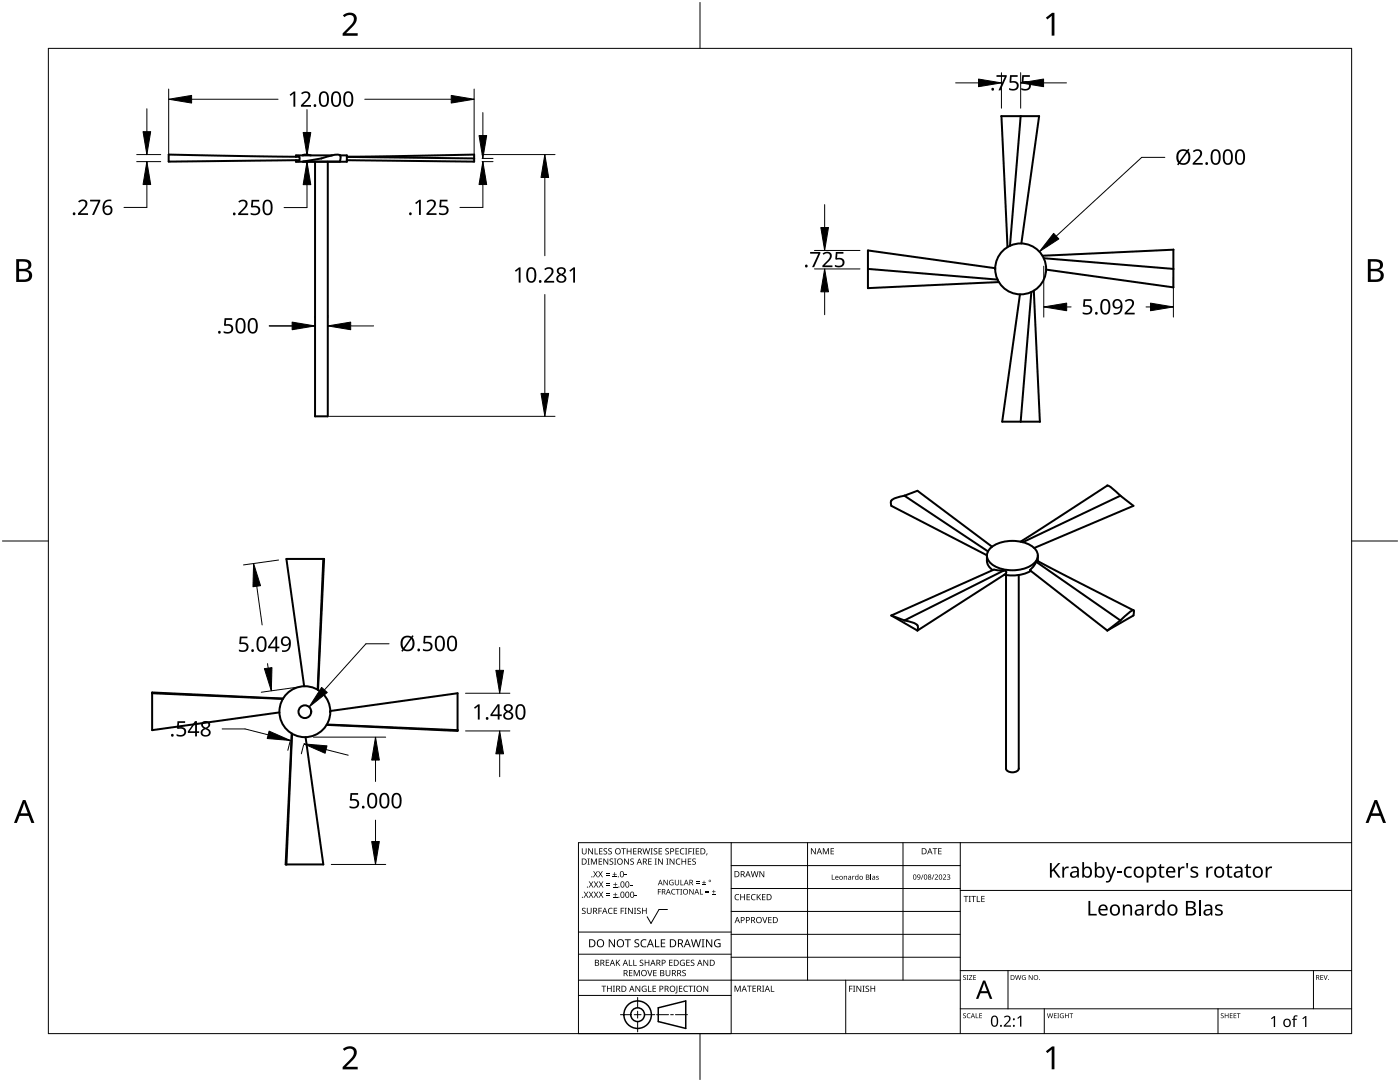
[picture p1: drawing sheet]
<svg xmlns="http://www.w3.org/2000/svg" width="279mm" height="216mm" viewBox="0 0 279 216" stroke-linecap="round" stroke-linejoin="round" font-family="sans-serif">
<g fill="none" stroke="#000" stroke-width=".4">
<path d="M33.7 30.8l26 .5 .1 .3v.4l-26.1 .2zM62 31l-.9-.2-.7 .2M62.9 32.3v50.8h2.5v-50.8M66.3 31l-2.2 .6-3.6 .6h7.3l.2-.7-.1-.5M66.3 31h-7.2v.3M67.8 31h.1M67.8 31l-.6-.2-.9 .2M67.9 31h1.3v1.3h-10.1v-.3M69.2 31.3l25.4-.5v1.4l-25.4-.3M69.2 31.3l25.4 .3M199.9 23.2h.1M199.9 23.2h7.5l-3.6 25.4"/>
<path d="M199.9 23.2l1.2 26.1M203.7 23.2l-2.1 25.8M173.2 53.7l25.9 2.1M173.2 57.5h.1M198.6 53.5l-25.4-3.5v7.5M199.3 56.3l-26.1 1.2M203.6 58.7l-3.6 25.4h7.5M205.8 58.3l-2.1 25.8M206.3 58l1.2 26.1M208 51l26.2-1.2v7.5l-25.4-3.5M208.3 51.5l25.9 2.2M180.5 98.9l-1.6 .4a1.1 1.1 0 0 0-1 1.6l19.1 9.9"/>
<path d="M180.5 98.9l2.6-1 14.9 11.2M180.5 98.9l16.7 11.1M207.5 84.1h.1M221 96.9l-17.3 11.2M221 96.9l1 .6 1.6 1.4M221 96.9h.1M223.6 98.9l2.6 2-19.8 8.4M223.6 98.9l-19.5 9.3M64.5 111.5l-1.1 26.1M197 110.9a2.64 2.64 0 0 0 1.1 2.9M197.8 109.2a7.5 7.5 0 0 1 8.5 0 1.98 1.98 0 0 1 0 3.3 7.5 7.5 0 0 1-8.5 0 1.98 1.98 0 0 1 0-3.3zM200.3 113.9l-1.9-.2-20.5 9.1"/>
<path d="M200.3 113.9l.5 .1-.1 .5-17.6 11.3M200.3 113.9l-19.8 9.9M200.8 114.7v38.7a1.47 1.47 0 0 0 2.5 0v-38.7M205.7 113.9a8 8 0 0 1-5.3 .8M206.8 112.1l-.6 1-.7 .7 15.5 12M206.8 112.1l16.8 11.7M207.1 111.9l19.1 9.9M207.1 111.9h-.2l-.1 .2M207.1 110.9v1M30.4 138.3l26.1 1.2M56.5 139.4l-26.1-1.2v7.5l25.4-3.5M60.7 136.9l-3.5-25.4h7.5l-1.2 26.2"/>
<path d="M177.9 122.8l2.6 1M177.9 122.8l5.2 3M180.5 123.8l1.6 .4a1.1 1.1 0 0 1 1 1.6M223.6 123.8l-2.6 2M226.2 121.8l-1 .5-1.6 1.5M226.2 121.8h.1M226.2 121.8v1l-5.2 3M58.2 146.4l-1.2 26.1h7.5l-3.5-25.4M58.3 146.4l-1.1 26.1M65.2 144.6l26.1 1.1M65.9 141.9l25.4-3.6v7.5l-26.1-1.2"/>
<circle cx="203.7" cy="53.7" r="5.1"/>
<circle cx="60.8" cy="142" r="5.1"/>
<circle cx="60.8" cy="142" r="1.27"/>
</g>
<path d="M9.7 9.7h260v196.5h-260z" fill="none" stroke="#000" stroke-width=".2"/>
<path d="M139.7 .5v9.2M.5 108h9.2M269.7 108h9.2M139.7 206.2v9.2" fill="none" stroke="#000" stroke-width=".2"/>
<g fill="#000">
<path d="M68.4 3.1a1.64 1.64 0 0 1 2.8 .4 2.52 2.52 0 0 1-1.2 2.2l-.9 .9h2.3v.5h-3v-.4l1.2-1.2a1.95 1.95 0 0 0 .9-2.2 1.23 1.23 0 0 0-1.8 .1zM208.7 3.5l1.3-.9h.4v4.5h-.5v-4l-.9 .8zM68.4 209.3a1.64 1.64 0 0 1 2.8 .4 2.52 2.52 0 0 1-1.2 2.2l-.9 1h2.3v.5h-3v-.5l1.2-1.2a1.95 1.95 0 0 0 .9-2.1 1.23 1.23 0 0 0-1.8 .1zM208.7 209.8l1.3-1h.4v4.6h-.5v-4l-.9 .7z"/>
<path d="M3.2 51.7h1.3a1.28 1.28 0 0 1 1.7 1.3 1.04 1.04 0 0 1-.8 .9 1.23 1.23 0 0 1 1 1.5 1.23 1.23 0 0 1-1.6 .9h-1.6zM3.8 54.1v1.7h.9a.86 .86 0 0 0 1.1-.9 .86 .86 0 0 0-1.1-.8zM3.8 52.2v1.4h.8a.78 .78 0 0 0 1.1-.7 .78 .78 0 0 0-1.1-.7z"/>
<path d="M273 51.7h1.3a1.28 1.28 0 0 1 1.7 1.3 1.04 1.04 0 0 1-.9 .9 1.23 1.23 0 0 1 1 1.5 1.23 1.23 0 0 1-1.5 .9h-1.6zM273.6 54.1v1.7h.9a.86 .86 0 0 0 1.1-.9 .86 .86 0 0 0-1.2-.8zM273.6 52.2v1.4h.8a.78 .78 0 0 0 1-.7 .78 .78 0 0 0-1.1-.7z"/>
<path d="M4.6 159.6h.5l1.8 4.6h-.6l-.6-1.4h-1.8l-.5 1.4h-.6zM4.8 160.2l-.7 2.1h1.4z"/>
<path d="M274.3 159.6h.5l1.8 4.6h-.6l-.5-1.4h-1.8l-.6 1.4h-.6zM274.6 160.2l-.7 2.1h1.4z"/>
</g>
<g fill="none" stroke="#000" stroke-width=".2">
<path d="M145.9 168.1v38.1h-30.5v-38.1h154.3M145.9 172.7h45.7M145.9 177.3h45.7M161.2 168.1v27.5M180.2 168.1v27.5M191.6 168.1v38.1M191.6 177.7h78.1M115.4 198.6h30.5M115.4 195.6h76.2M115.4 190.4h30.5M115.4 186h30.5M127.3 199v2.1"/>
<path d="M133.2 181.5h-1.7l-1.6 2.8-.7-1.4M145.9 181.9h45.7M145.9 186.4h45.7M145.9 191h45.7M168.8 195.6v10.6M191.6 193.7h78.1M201.2 193.7v7.6M262.1 193.7v7.6M123.8 202.5h2.1M126.6 202.5h1.3M127.3 201.8v1.4M127.3 203.8v2.1"/>
<path d="M128.6 202.5h2.1M131 202.5h2.4M133.8 202.5h.6M134.8 202.5h2.4M191.6 201.3h78.1M208.4 201.3v4.9M243.1 201.3v4.9"/>
</g>
<g fill="#000">
<path d="M116.1 169.3h.2v.8a.32 .32 0 0 0 .3 .3 .32 .32 0 0 0 .3-.3v-.8h.2v.8a.47 .47 0 0 1-.5 .4 .47 .47 0 0 1-.5-.5zM116.5 177.9h.2l.3 .5 .3-.5h.1l-.4 .6 .4 .6h-.1l-.3-.5-.4 .5h-.1l.4-.6zM117.3 171.3h.4l-.1 .1v1l.1 .1h-.4l.1-.1v-1zM117.4 169.3h.2l.6 1v-1h.1v1.2h-.1l-.7-1v1h-.1zM117.5 177.9h.2l.3 .5 .3-.5h.1l-.4 .6 .4 .6h-.1l-.4-.5-.3 .5h-.1l.4-.6zM117.5 175.9h.2l.3 .5 .3-.5h.1l-.4 .6 .5 .6h-.2l-.3-.5-.4 .5h-.1l.4-.6zM117.9 171.3h.3l.3 1 .4-1h.2v1.2h-.1v-1l-.4 1h-.1l-.4-1v1h-.2zM118.7 169.3h.1v1h.6v.2h-.7zM118.4 173.8h.1l.3 .5 .3-.5h.2l-.4 .6 .4 .7h-.1l-.4-.6-.3 .6h-.1l.4-.7zM118.5 177.9h.2l.2 .5 .3-.5h.2l-.4 .6 .4 .6h-.1l-.4-.5-.3 .5h-.1l.4-.6zM118.5 175.9h.2l.3 .5 .3-.5h.1l-.4 .6 .4 .6h-.1l-.3-.5-.4 .5h-.1l.4-.6zM119.5 171.3h.7v.1h-.6v.4h.5v.2h-.5v.4h.6v.1h-.7z"/>
<path d="M119.6 169.3h.6v.1h-.5v.4h.5v.1h-.5v.4h.5v.2h-.6zM119.4 173.8h.1l.3 .5 .3-.5h.2l-.4 .6 .4 .7h-.1l-.4-.6-.3 .6h-.2l.5-.7zM119.5 177.9h.1l.3 .5 .3-.5h.2l-.4 .6 .4 .6h-.1l-.4-.5-.3 .5h-.1l.4-.6zM119.5 175.9h.2l.3 .5 .3-.5h.1l-.4 .6 .4 .6h-.1l-.4-.5-.3 .5h-.1l.4-.6zM120.9 174.6h.8v.1h-.8zM120.9 174.2h.8v.1h-.8zM121 178.7h.8v.1h-.8zM121 178.3h.8v.1h-.8zM121 176.6h.8v.1h-.8zM121 176.3h.8v.1h-.8zM120.5 169.4l.4-.1h.3l-.1 .1a.25 .25 0 0 0-.4-.1 .25 .25 0 0 0 0 .4 .4 .4 0 0 1 .5 .3 .4 .4 0 0 1-.3 .5 .4 .4 0 0 1-.5-.2h.2a.27 .27 0 0 0 .4-.1 .27 .27 0 0 0-.3-.3l-.2-.2zM120.4 171.3h.2l.6 1v-1h.2v1.2h-.2l-.6-1v1h-.2z"/>
<path d="M121.4 169.4l.5-.1h.2v.1a.25 .25 0 0 0-.4-.1 .25 .25 0 0 0 0 .4 .4 .4 0 0 1 .4 .3 .4 .4 0 0 1-.2 .5 .4 .4 0 0 1-.5-.2h.1a.27 .27 0 0 0 .5-.1 .27 .27 0 0 0-.4-.3l-.2-.2zM122.3 174.9h.8v.2h-.8zM122.4 179h.8v.1h-.8zM122.4 177h.8v.1h-.8zM121.7 171.4l.4-.1 .3 .1-.1 .1a.25 .25 0 0 0-.4-.1 .25 .25 0 0 0 0 .4 .4 .4 0 0 1 .5 .3 .4 .4 0 0 1-.3 .5 .4 .4 0 0 1-.5-.3l.2 .1a.27 .27 0 0 0 .4-.2 .27 .27 0 0 0-.3-.3l-.2-.2zM122.6 174h.1v.4h.4v.1h-.4v.4h-.1v-.4h-.3v-.1h.3zM122.7 178.1h.1v.4h.4v.1h-.4v.3h-.1v-.3h-.3v-.1h.3zM122.7 176.1h.2v.3h.3v.2h-.3v.3h-.2v-.3h-.3v-.2h.3zM122.5 171.3h.5l-.2 .1v1l.2 .1h-.5l.2-.1v-1zM124 169.3h.9v.1h-.4v1.1h-.1v-1.1h-.4zM124.7 174.5h.4v.2h-.4zM124.6 171.3h.1l.7 1v-1h.1v1.2h-.2l-.6-1v1h-.1z"/>
<path d="M125.7 176.6h.5v.1h-.5zM125.1 169.3h.1v.5h.7v-.5h.1v1.2h-.1v-.6h-.7v.6h-.1zM125.8 171.4l.5-.1 .2 .1v.1a.25 .25 0 0 0-.4-.1 .25 .25 0 0 0 0 .4 .4 .4 0 0 1 .4 .3 .4 .4 0 0 1-.2 .5 .4 .4 0 0 1-.5-.3l.1 .1a.27 .27 0 0 0 .5-.2 .27 .27 0 0 0-.4-.3l-.2-.2zM126.7 178.6h.4v.2h-.4zM126.4 169.3h.6v.1h-.5v.4h.5v.1h-.5v.4h.5v.2h-.6zM128.2 169.3h.2l.2 1 .3-1h.2l.2 1 .3-1h.1l-.3 1.2h-.1l-.3-1.1-.3 1.1h-.2zM129.4 171.3h.6v.1h-.5v.4h.5v.2h-.5v.4h.5v.1h-.6zM129.8 169.3h.5l-.2 .1v1l.2 .1h-.5l.2-.1v-1zM130.7 171.3h.4l-.1 .1v1l.1 .1h-.4l.1-.1v-1zM130.5 169.4l.4-.1h.3l-.1 .1a.25 .25 0 0 0-.4-.1 .25 .25 0 0 0 0 .4 .4 .4 0 0 1 .5 .3 .4 .4 0 0 1-.3 .5 .4 .4 0 0 1-.5-.2h.2a.27 .27 0 0 0 .4-.1 .27 .27 0 0 0-.3-.3l-.2-.2zM131.3 177.4h.6v.1h-.5v.4h.5v.1h-.5v.5h-.1zM131.4 169.3h.7v.1h-.5v.4h.5v.1h-.5v.4h.5v.2h-.7z"/>
<path d="M131.3 171.3h.2l.7 1-.1-1h.2v1.2h-.2l-.6-1v1h-.2zM132.4 175.6h.2l.6 .9v-.9h.1v1h-.2l-.6-.9v.9h-.1zM133 171.3h.4l-.1 .1v1l.1 .1h-.4l.1-.1v-1zM132.8 169.4l.4-.1h.3l-.1 .1a.25 .25 0 0 0-.3-.1 .25 .25 0 0 0 0 .4 .4 .4 0 0 1 .4 .3 .4 .4 0 0 1-.3 .5 .4 .4 0 0 1-.4-.2h.1a.27 .27 0 0 0 .5-.1 .27 .27 0 0 0-.4-.3l-.2-.2zM133.7 175.7l.5-.2 .2 .1v.1a.45 .45 0 0 0-.7 .4 .45 .45 0 0 0 .6 .4v-.3h-.2v-.1h.3v.5a.6 .6 0 0 1-.8-.1 .6 .6 0 0 1 .1-.8zM134.1 177.5l.4-.1h.3l-.1 .2a.44 .44 0 0 0-.6 .4 .44 .44 0 0 0 .6 .3 .52 .52 0 0 1-.7 0 .52 .52 0 0 1 .1-.8zM133.6 171.3h.2l.7 1v-1h.1v1.2h-.2l-.6-1v1h-.2zM134.9 177.4h.8v.1h-.4v1h-.1v-1h-.3zM135 171.5l.5-.2 .3 .1-.1 .1a.49 .49 0 0 0-.7 .4 .49 .49 0 0 0 .7 .5 .52 .52 0 0 1-.6 0 .52 .52 0 0 1-.2-.6zM134.8 169.3h.7v.1h-.6v.4h.5v.1h-.5v.4h.6v.2h-.7zM134.7 175.6h.1v.7a.28 .28 0 0 0 .3 .2 .28 .28 0 0 0 .3-.2v-.7h.1v.7a.42 .42 0 0 1-.4 .4 .42 .42 0 0 1-.4-.4zM135.8 175.6h.1v.9h.5v.1h-.6z"/>
<path d="M135.8 177.4h.3l-.1 .1v.9l.1 .1h-.3l.1-.1v-.9zM135.8 169.4l.5-.2 .3 .1-.1 .1a.49 .49 0 0 0-.7 .5 .49 .49 0 0 0 .8 .4 .52 .52 0 0 1-.7 .1 .52 .52 0 0 1-.2-.6zM136 171.3h.2v.5h.6v-.5h.1v1.2h-.1v-.5h-.6v.5h-.2zM136.7 169.3h.5l-.2 .1v1l.2 .1h-.5l.2-.1v-1zM137.4 169.3h.7v.1h-.6v.4h.5v.2h-.5v.5h-.1zM137.3 171.3h.6v.1h-.5v.4h.5v.2h-.5v.4h.5v.1h-.6zM137.6 177.4h.1l.6 .9v-.9h.1v1.1h-.1l-.6-.9v.9h-.1zM138.2 169.3h.4l-.1 .1v1l.1 .1h-.4l.1-.1v-1zM138.9 176.2h.7v.1h-.7zM138.9 175.9h.7v.1h-.7zM138.2 171.4l.4-.1 .3 .1-.1 .1a.25 .25 0 0 0-.4-.1 .25 .25 0 0 0 0 .4 .4 .4 0 0 1 .5 .3 .4 .4 0 0 1-.3 .5 .4 .4 0 0 1-.5-.3l.2 .1a.27 .27 0 0 0 .4-.2 .27 .27 0 0 0-.3-.3l-.2-.2zM138.9 169.3h.6v.1h-.5v.4h.5v.1h-.5v.4h.5v.2h-.6z"/>
<path d="M139.7 177.4h.1v1h.5v.1h-.6zM140.1 176.5h.8v.1h-.8zM140.4 175.7h.2v.3h.3v.2h-.3v.3h-.2v-.3h-.3v-.2h.3zM140.8 178h.7v.2h-.7zM140.8 177.7h.7v.1h-.7zM141 170.3h.2l-.3 .4zM142.1 178.4h.7v.1h-.7zM142.4 177.6h.1v.3h.3v.1h-.3v.3h-.1v-.3h-.3v-.1h.3zM146.8 178.6l.4-.2 .3 .1v.1a.49 .49 0 0 0-.7 .4 .49 .49 0 0 0 .7 .5 .52 .52 0 0 1-.7 0 .52 .52 0 0 1-.2-.6zM147.7 178.4h.2v.5h.6v-.5h.2v1.2h-.2v-.5h-.6v.5h-.2zM149 178.4h.7v.1h-.5v.4h.4v.2h-.4v.4h.5v.1h-.7zM150 178.6l.5-.2 .3 .1-.1 .1a.49 .49 0 0 0-.7 .4 .49 .49 0 0 0 .8 .5 .52 .52 0 0 1-.7 0 .52 .52 0 0 1-.2-.6z"/>
<path d="M149.8 173.8h.2l.2 1.1 .3-1.1h.2l.3 1.1 .2-1.1h.2l-.3 1.2h-.2l-.3-1-.3 1h-.1zM151 178.4h.2v.6l.5-.6h.2l-.5 .5 .5 .7h-.2l-.4-.6-.1 .6h-.2zM151.6 173.8h.1l.7 1v-1h.1v1.2h-.2l-.6-1v1h-.1zM152.1 178.4h.7v.1h-.6v.4h.5v.2h-.5v.4h.6v.1h-.7zM161.8 169.3h.2l.7 1v-1h.1v1.2h-.2l-.6-1v1h-.2zM164.2 169.3h.2l.4 .9 .4-.9h.2v1.2h-.1v-1.1l-.4 1.1h-.1l-.4-1.1v1.1h-.2zM166 174.5h.1v.9h.5v.1h-.6zM165.8 169.3h.6v.1h-.5v.4h.5v.1h-.5v.4h.5v.2h-.6zM168.4 174.8l.1 .1a.29 .29 0 0 1 .3-.1 .29 .29 0 0 1 .2 .2v.5h-.1v-.4a.21 .21 0 0 0-.2-.2 .21 .21 0 0 0-.2 .2v.4h-.1zM170.1 174.8l.1 .1 .3-.1-.3 .2v.5h-.1zM173.7 174.5h.1v1h-.1zM174.9 174.8h.5l-.4 .1v.1a.28 .28 0 0 1 .4 .2 .28 .28 0 0 1-.2 .4 .28 .28 0 0 1-.4-.2h.2a.18 .18 0 0 0 .2 0 .18 .18 0 0 0 0-.2 .18 .18 0 0 0-.2 0z"/>
<path d="M184.2 174.5h.1l-.4 1h-.1zM186.3 174.5h.2l-.4 1h-.1zM186.1 169.3h.9v.1h-.3v1.1h-.2v-1.1h-.4zM186.5 174.6a.37 .37 0 0 1 .6 0 .37 .37 0 0 1-.2 .6l-.2 .2h.5v.1h-.7l.3-.4a.27 .27 0 0 0 .3-.3 .27 .27 0 0 0-.4-.2zM187.2 169.3h.7v.1h-.5v.4h.5v.1h-.5v.4h.5v.2h-.7zM188.2 174.6a.37 .37 0 0 1 .6 0 .37 .37 0 0 1-.3 .6l-.2 .2h.5v.1h-.6l.2-.4a.27 .27 0 0 0 .3-.3 .27 .27 0 0 0-.4-.2zM189 174.6a.32 .32 0 0 1 .5-.1 .32 .32 0 0 1 0 .5h-.1a.32 .32 0 0 1 .2 .4 .32 .32 0 0 1-.5 .1l-.1-.1a.26 .26 0 0 0 .4 .1 .26 .26 0 0 0 0-.4l-.3-.2a.23 .23 0 0 0 .4 0 .23 .23 0 0 0-.1-.4 .23 .23 0 0 0-.3 .2zM192.3 178.8h.9v.1h-.3v1.1h-.2v-1.1h-.4zM193.3 178.8h.5l-.2 .1v1l.2 .1h-.5l.2-.1v-1zM193.8 178.8h1v.1h-.4v1.1h-.2v-1.1h-.4zM194.9 178.8h.2v1.1h.5v.1h-.7zM195.8 178.8h.7v.1h-.5v.4h.5v.1h-.5v.5h.5v.1h-.7z"/>
<path d="M209.5 172.2h.4v1.4l1.3-1.4h.4l-1.1 1.3 1.2 1.6h-.5l-1-1.4-.3 .3v1.1h-.4zM212 172.9h.3l.1 .4 .3-.3 .6-.1-.1 .3-.4 .1-.3 .3-.1 1.5h-.4zM220.7 172.9h.4l.6 1.9 .7-1.9h.3l-.9 2.5a.83 .83 0 0 1-1.1 .7v-.3l.5-.1 .3-.6zM222.9 173.9h1v.3h-1zM224.5 173.2l.5-.3h.5l.4 .1-.1 .3a.8 .8 0 0 0-1.2 .7 .8 .8 0 0 0 1.1 .8l.1-.1v.3a1.12 1.12 0 0 1-1.4-.2 1.12 1.12 0 0 1 0-1.4zM231.5 172.4h.2v.5h.7v.3h-.7v1.3l.2 .3h.5v.3a.67 .67 0 0 1-1-.6v-1.3h-.3v-.2l.3-.1zM235.1 172.9h.3l.1 .4 .4-.3 .5-.1v.3l-.5 .1-.3 .3-.1 1.5h-.4zM236.7 172.2h.4l-.1 1.1h-.2zM237.7 173.1a1.29 1.29 0 0 1 1.4-.1l-.1 .3-.5-.1a.35 .35 0 0 0-.6 .1 .35 .35 0 0 0 .4 .5l.2 .1a.66 .66 0 0 1 .6 .7 .66 .66 0 0 1-.8 .6l-.7-.2v-.3l.7 .2 .4-.2v-.3l-.4-.3a.65 .65 0 0 1-.6-1zM240.7 172.9h.3l.1 .4 .4-.3 .5-.1v.3l-.5 .1-.3 .3-.1 1.5h-.4zM245.1 172.4h.2v.5h.6v.3h-.6v1.3l.2 .3h.4v.3a.67 .67 0 0 1-1-.6v-1.3h-.3v-.2l.3-.1zM248.8 172.4h.2v.5h.7v.3h-.7v1.3l.2 .3h.5v.3a.67 .67 0 0 1-1-.6v-1.3h-.3v-.2l.3-.1z"/>
<path d="M252.6 172.9h.3l.1 .4 .3-.3 .6-.1-.1 .3-.4 .1-.4 .3v1.5h-.4zM116.2 181.3l.4-.2 .3 .1-.1 .1a.25 .25 0 0 0-.4-.1 .25 .25 0 0 0 0 .4 .4 .4 0 0 1 .5 .3 .4 .4 0 0 1-.3 .5 .4 .4 0 0 1-.5-.2h.2a.27 .27 0 0 0 .4-.1 .27 .27 0 0 0-.3-.3l-.2-.2zM117.1 181.1h.2v.8a.32 .32 0 0 0 .3 .3 .32 .32 0 0 0 .3-.3v-.8h.2v.8a.47 .47 0 0 1-.5 .5 .47 .47 0 0 1-.5-.5zM119.4 181.1h.7v.2h-.5v.4h.5v.1h-.5v.6h-.2zM120 196.7h1v.1h-.4v1.1h-.2v-1.1h-.4zM120.9 191.5h.7v.1h-.6v.4h.5v.2h-.5v.4h.6v.1h-.7zM121.5 181.3l.4-.2 .4 .1-.1 .1a.49 .49 0 0 0-.7 .5 .49 .49 0 0 0 .7 .4 .52 .52 0 0 1-.6 .1 .52 .52 0 0 1-.3-.6zM121.1 196.7h.2v.5h.6v-.5h.2v1.2h-.2v-.6h-.6v.6h-.2zM121.5 187.4h.2l.9 1.3v-1.3h.1v1.6h-.2l-.8-1.3v1.3h-.2zM122.3 196.7h.4l-.1 .1v1l.1 .1h-.4l.2-.1v-1zM122.5 181.1h.7v.2h-.6v.4h.5v.1h-.5v.4h.6v.2h-.7zM122.9 191.5h.2v.6l.5-.6h.2l-.5 .5 .5 .7h-.2l-.4-.6-.1 .6h-.2z"/>
<path d="M123.9 181.1h.6v.2h-.5v.4h.5v.1h-.5v.6h-.1zM124.7 181.1h.4l-.2 .2v.9l.2 .2h-.4l.1-.2v-.9zM124.7 187.4h1.2v.2h-.5v1.4h-.2v-1.4h-.5zM125.5 191.5h.2v1.1h.5v.1h-.7zM125.5 193.6h.7v.1h-.5v.4h.5v.1h-.5v.4h.5v.2h-.7zM125.3 181.1h.2l.7 1.1-.1-1.1h.2v1.3h-.2l-.6-1v1h-.2zM126.4 191.5h.1v1.1h.6v.1h-.7zM126.5 181.1h.5l-.2 .2v.9l.2 .2h-.5l.2-.2v-.9zM126.5 193.6h.2l.4 1 .4-1h.2v1.2h-.2v-1.1l-.4 1.1h-.1l-.4-1.1v1.1h-.1zM126.7 187.6l.3-.2 .6 .1-.2 .1a.33 .33 0 0 0-.6 .2 .33 .33 0 0 0 .4 .4 .47 .47 0 0 1 .4 .6 .47 .47 0 0 1-.7 .2h-.3v-.2h.2a.35 .35 0 0 0 .6-.2 .35 .35 0 0 0-.5-.4l-.3-.2zM126.8 196.7h.2l.6 1v-1h.2v1.2h-.2l-.7-1 .1 1h-.2zM127.2 181.3l.4-.2 .3 .1-.1 .1a.25 .25 0 0 0-.4-.1 .25 .25 0 0 0 0 .4 .4 .4 0 0 1 .5 .3 .4 .4 0 0 1-.3 .5 .4 .4 0 0 1-.5-.2h.2a.27 .27 0 0 0 .4-.1 .27 .27 0 0 0-.3-.3l-.2-.2z"/>
<path d="M127.7 191.6l.4-.1 .3 .1-.1 .1a.25 .25 0 0 0-.3-.1 .25 .25 0 0 0 0 .4 .4 .4 0 0 1 .4 .3 .4 .4 0 0 1-.3 .5 .4 .4 0 0 1-.4-.3l.1 .1a.27 .27 0 0 0 .5-.2 .27 .27 0 0 0-.4-.3l-.2-.2zM128 187.6l.6-.2 .4 .1-.1 .2a.63 .63 0 0 0-.9 .5 .63 .63 0 0 0 1 .6v.2a.83 .83 0 0 1-1.1-.3 .83 .83 0 0 1 .1-1.1zM128.2 196.8l.6-.1 .2 .1v.1a.5 .5 0 0 0-.8 .4 .5 .5 0 0 0 .7 .5v-.4h-.3v-.1h.4v.6a.66 .66 0 0 1-.8-.2 .66 .66 0 0 1 0-.9zM128.1 181.1h.2v.6h.6v-.6h.2v1.3h-.2v-.6h-.6v.6h-.2zM129.2 193.6h.1l.4 1 .3-1h.2l-.4 1.2h-.2zM129.3 196.7h.2v1.1h.5v.1h-.7zM128.7 191.5h.1v.5h.6v-.5h.2v1.2h-.2v-.5h-.6v.5h-.1zM130.7 187.4h.2v1.4h.7v.2h-.9zM130.2 196.7h.7v.1h-.5v.4h.5v.1h-.5v.5h.5v.1h-.7zM130.4 193.6h.6v.1h-.5v.4h.5v.1h-.5v.4h.5v.2h-.6zM131.9 187.4h.9v.2h-.7v.5h.6v.2h-.6v.5h.7v.2h-.9zM132.8 193.6h.2v.7a.32 .32 0 0 0 .3 .4 .32 .32 0 0 0 .3-.4v-.7h.2v.7a.47 .47 0 0 1-.5 .5 .47 .47 0 0 1-.5-.5z"/>
<path d="M133.5 191.5h.7v.1h-.5v.4h.5v.2h-.5v.4h.5v.1h-.7zM135 196.7h.2v1.3l-.1 .2h-.3l-.1-.1 .3-.2zM135.5 196.7h.7v.1h-.5v.4h.4v.1h-.4v.5h.5v.1h-.7zM135.8 191.7l.5-.2 .4 .1-.1 .1a.5 .5 0 0 0-.8 .4 .5 .5 0 0 0 .7 .5v-.4h-.2v-.1h.4v.6a.66 .66 0 0 1-.9-.1 .66 .66 0 0 1 0-.9zM136.2 193.7l.4-.2 .3 .1-.1 .1a.25 .25 0 0 0-.4-.1 .25 .25 0 0 0 0 .4 .4 .4 0 0 1 .5 .3 .4 .4 0 0 1-.3 .5 .4 .4 0 0 1-.5-.2h.2a.27 .27 0 0 0 .5-.1 .27 .27 0 0 0-.4-.3l-.2-.2zM136.5 196.8l.5-.1 .3 .1-.1 .1a.49 .49 0 0 0-.7 .4 .49 .49 0 0 0 .8 .4 .52 .52 0 0 1-.7 .1 .52 .52 0 0 1-.2-.6zM137 191.5h.6v.1h-.5v.4h.5v.2h-.5v.4h.5v.1h-.6zM137.4 196.7h.9v.1h-.4v1.1h-.1v-1.1h-.4zM137.9 191.6l.4-.1 .3 .1-.1 .1a.25 .25 0 0 0-.4-.1 .25 .25 0 0 0 0 .4 .4 .4 0 0 1 .5 .3 .4 .4 0 0 1-.3 .5 .4 .4 0 0 1-.5-.3l.2 .1a.27 .27 0 0 0 .4-.2 .27 .27 0 0 0-.3-.3l-.2-.2zM138.4 196.7h.4l-.1 .1v1l.1 .1h-.4l.1-.1v-1zM137.9 187.4h.2l.3 1.4 .4-1.4h.2l.4 1.4 .3-1.4h.2l-.4 1.6h-.2l-.4-1.3-.4 1.3h-.2zM140 187.4h.6l-.2 .2v1.3l.2 .1h-.6l.2-.1v-1.3z"/>
<path d="M140.4 196.7h.1l.7 1v-1h.1v1.2h-.1l-.7-1v1h-.1zM140.4 191.5h.2l.6 1v-1h.1v1.2h-.1l-.7-1v1h-.1zM140.9 187.4h.2l.9 1.3v-1.3h.1v1.6h-.2l-.8-1.3v1.3h-.2zM142.7 187.6l.7-.2 .4 .1-.1 .2a.65 .65 0 0 0-1 .5 .65 .65 0 0 0 .9 .6v-.4h-.3v-.2h.5v.7a.86 .86 0 0 1-1.1-.1 .86 .86 0 0 1 0-1.2zM146.6 196.7h.2l.4 1 .4-1h.2v1.2h-.1v-1.1l-.4 1.1h-.2l-.4-1.1v1.1h-.1zM149.1 196.7h.9v.1h-.4v1.1h-.1v-1.1h-.4zM150.2 196.7h.7v.1h-.6v.4h.5v.1h-.5v.5h.6v.1h-.7zM152.1 183h.2l.3 1 .4-1h.1l-.4 1.2h-.1zM152.1 196.7h.4l-.1 .1v1l.1 .1h-.4l.1-.1v-1zM153.8 196.7h.2v1.1h.5v.1h-.7zM153.3 183h.7v.1h-.5v.4h.5v.1h-.5v.5h.5v.1h-.7zM169.5 196.7h.6v.1h-.5v.5h.5v.1h-.5v.5h-.1z"/>
<path d="M170.2 196.7h.5l-.2 .1v1l.2 .1h-.5l.2-.1v-1zM170.9 196.7h.2l.6 1v-1h.2v1.2h-.2l-.6-1v1h-.2zM172.1 196.7h.5l-.2 .1v1l.2 .1h-.5l.2-.1v-1zM172.8 196.8l.4-.1h.2v.2a.25 .25 0 0 0-.4-.1 .25 .25 0 0 0 0 .4 .4 .4 0 0 1 .5 .3 .4 .4 0 0 1-.3 .4 .4 .4 0 0 1-.5-.2l.2 .1a.27 .27 0 0 0 .4-.2 .27 .27 0 0 0-.3-.3l-.3-.2zM173.7 196.7h.2v.5h.6v-.5h.2v1.2h-.2v-.6h-.6v.6h-.2zM192.2 194.7l.4-.1h.2l-.1 .1a.24 .24 0 0 0-.3 0 .24 .24 0 0 0-.1 .3 .24 .24 0 0 0 .4 .1 .31 .31 0 0 1 0 .4 .31 .31 0 0 1-.5-.1 .24 .24 0 0 0 .3 .1 .24 .24 0 0 0 .1-.3l-.4-.3zM192.9 194.6h.4l-.1 .1v.7l.1 .1h-.4l.1-.1v-.7zM193.4 194.6h.6l-.5 .8h.6v.1h-.7l.5-.8h-.5zM194.2 194.6h.6v.1h-.4v.3h.4v.1h-.4v.3h.4v.1h-.6zM202.6 194.6h.1l.2 .8 .2-.8h.2l.2 .8 .2-.8h.1l-.2 .9h-.2l-.2-.8-.2 .8h-.2zM204 194.7l.4-.1h.3l-.1 .1a.4 .4 0 0 0-.6 .4 .4 .4 0 0 0 .6 .3v-.3l-.2-.1h.3v.5a.53 .53 0 0 1-.7-.1 .53 .53 0 0 1 0-.7zM205.3 194.6h.1l.6 .8v-.8h.1v.9h-.2l-.5-.8v.8h-.1z"/>
<path d="M217.2 179.8h.4v2.6h1.3v.3h-1.7zM224.1 180.5h.3v.3a.83 .83 0 0 1 .9-.3 .83 .83 0 0 1 .6 .8v1.4h-.3v-1.4a.59 .59 0 0 0-.7-.5 .59 .59 0 0 0-.5 .7v1.2h-.3zM228.9 180.5h.3l.1 .4 .3-.4h.6l-.1 .3h-.5l-.3 .3v1.6h-.4zM242.6 180.7a1.29 1.29 0 0 1 1.4-.1l-.1 .3-.5-.1a.35 .35 0 0 0-.6 .1 .35 .35 0 0 0 .4 .5h.2a.66 .66 0 0 1 .6 .8 .66 .66 0 0 1-.8 .5l-.7-.1v-.3l.7 .1 .4-.1v-.4l-.4-.2a.65 .65 0 0 1-.6-1zM263.5 194.6h.6v.1h-.5v.3h.4v.1h-.4v.3h.5v.1h-.6zM264.1 194.6h.2l.2 .8 .3-.8h.2l-.4 .9h-.1zM192.2 202.3l.4-.1h.2l-.1 .1a.24 .24 0 0 0-.3 0 .24 .24 0 0 0-.1 .3 .24 .24 0 0 0 .4 .1 .31 .31 0 0 1 0 .5 .31 .31 0 0 1-.5-.2 .24 .24 0 0 0 .3 .1 .24 .24 0 0 0 .1-.3l-.4-.2zM193.1 202.3l.3-.1h.3l-.1 .1a.39 .39 0 0 0-.5 .4 .39 .39 0 0 0 .5 .3 .46 .46 0 0 1-.6 0 .46 .46 0 0 1 .1-.7zM194.7 202.2h.1v.8h.5v.2h-.6zM195.4 202.2h.6v.1h-.4v.3h.4v.1h-.4v.4h.4v.1h-.6zM200.3 202.9a.76 .76 0 0 1 1.3 0 .76 .76 0 0 1-.4 1.1l-.5 .6h1.1v.3h-1.5v-.3l.8-.8a.52 .52 0 0 0 .2-.8 .52 .52 0 0 0-.8 .1zM203 203.1l.6-.4h.2v2.2h-.2v-1.9l-.4 .3z"/>
<path d="M209 202.2h.1l.2 .8 .2-.8h.1l.3 .8 .2-.8h.1l-.3 1h-.1l-.2-.9-.3 .9h-.1zM210.3 202.2h.6v.1h-.4v.3h.3v.1h-.3v.4h.4v.1h-.6zM211 202.2h.4l-.2 .1v.8l.2 .1h-.4l.1-.1v-.8zM211.6 202.3l.7-.1-.1 .1a.4 .4 0 0 0-.6 .4 .4 .4 0 0 0 .6 .3v-.2l-.2-.2h.3v.5a.53 .53 0 0 1-.7-.1 .53 .53 0 0 1 0-.7zM212.5 202.2h.2v.4h.5v-.4h.1v1h-.1v-.5h-.5v.5h-.2zM213.4 202.2h.8v.1h-.3v.9h-.2v-.9h-.3zM243.7 202.3l.3-.1h.2v.1a.24 .24 0 0 0-.3 0 .24 .24 0 0 0-.1 .3 .24 .24 0 0 0 .3 .1 .31 .31 0 0 1 0 .5 .31 .31 0 0 1-.5-.2 .24 .24 0 0 0 .4 .1 .24 .24 0 0 0 0-.3l-.3-.2zM244.4 202.2h.2v.4h.5v-.4h.1v1h-.1v-.5h-.5v.5h-.2zM245.4 202.2h.6v.1h-.4v.3h.4v.1h-.4v.4h.4v.1h-.6zM246.2 202.2h.5v.1h-.4v.3h.4v.1h-.4v.4h.4v.1h-.5zM246.8 202.2h.8v.1h-.3v.9h-.2v-.9h-.3zM253.7 203.2l.6-.5h.2v2.2h-.3v-1.9l-.4 .4z"/>
<path d="M258.2 202.7l.3-.1h.5l-.1 .3-.4-.1-.1 .2v.3h.4v.2h-.4v1.4h-.3v-1.4h-.3l.3-.2zM259.9 203.2l.6-.5h.2v2.2h-.2v-1.9l-.5 .4z"/>
<path d="M116.1 171.3h.4a.61 .61 0 0 1 .6 .6 .61 .61 0 0 1-.6 .6h-.4zM116.3 171.4v1h.1a.48 .48 0 0 0 .5-.5 .48 .48 0 0 0-.4-.5z"/>
<path d="M122.7 169.9a.61 .61 0 0 1 1.2 0 .61 .61 0 0 1-1.2 0zM122.9 169.9a.45 .45 0 0 0 .9 0 .45 .45 0 0 0-.9 0z"/>
<path d="M123.1 171.9a.61 .61 0 0 1 1.2 0 .61 .61 0 0 1-1.2 0zM123.3 171.9a.45 .45 0 0 0 .9 0 .45 .45 0 0 0-.9 0z"/>
<path d="M123.9 173.9a.5 .5 0 0 1 .6 .1 .5 .5 0 0 1 0 .7 .44 .44 0 0 1-.6 .3 .44 .44 0 0 1-.2-.6zM123.9 174a.48 .48 0 0 0-.1 .6 .48 .48 0 0 0 .5 .3v-.8l-.1-.1z"/>
<path d="M124 178a.5 .5 0 0 1 .6 .1 .5 .5 0 0 1 0 .6 .44 .44 0 0 1-.6 .4 .44 .44 0 0 1-.2-.6zM124.1 178.1a.48 .48 0 0 0-.2 .6 .48 .48 0 0 0 .5 .3v-.8l-.1-.2z"/>
<path d="M124 176a.5 .5 0 0 1 .6 .1 .5 .5 0 0 1 0 .6 .44 .44 0 0 1-.6 .4 .44 .44 0 0 1-.2-.7zM124.1 176.1a.48 .48 0 0 0-.2 .5 .48 .48 0 0 0 .5 .3v-.7l-.1-.2z"/>
<path d="M124.9 178a.5 .5 0 0 1 .7 .1 .5 .5 0 0 1 0 .6 .44 .44 0 0 1-.6 .4 .44 .44 0 0 1-.2-.6zM125 178.1a.48 .48 0 0 0-.1 .6 .48 .48 0 0 0 .4 .3l.1-.8-.2-.2z"/>
<path d="M124.9 176a.5 .5 0 0 1 .7 .1 .5 .5 0 0 1 0 .6 .44 .44 0 0 1-.6 .4 .44 .44 0 0 1-.2-.7zM125 176.1a.48 .48 0 0 0-.1 .5 .48 .48 0 0 0 .5 .3v-.7l-.1-.2z"/>
<path d="M125.9 178a.5 .5 0 0 1 .6 .1 .5 .5 0 0 1 0 .6 .44 .44 0 0 1-.5 .4 .44 .44 0 0 1-.2-.6zM126 178.1a.48 .48 0 0 0-.2 .6 .48 .48 0 0 0 .5 .3l.1-.8-.2-.2z"/>
<path d="M127.3 169.3h.3a.35 .35 0 0 1 .5 .2 .35 .35 0 0 1-.3 .4l.4 .6h-.2l-.3-.5h-.3v.5h-.1zM127.4 169.4v.4h.2a.23 .23 0 0 0 .3-.2 .23 .23 0 0 0-.3-.2z"/>
<path d="M127.5 171.3h.2l.4 1.2h-.1l-.2-.4h-.4l-.2 .4h-.1zM127.6 171.5l-.2 .5h.4z"/>
<path d="M128.3 171.3h.3a.35 .35 0 0 1 .5 .2 .35 .35 0 0 1-.3 .5l.4 .5h-.2l-.3-.5h-.2v.5h-.2zM128.5 171.4v.5h.1a.23 .23 0 0 0 .3-.2 .23 .23 0 0 0-.3-.3z"/>
<path d="M131.7 175.5h.1l.5 1.1h-.2l-.1-.3h-.4l-.2 .3h-.1zM131.8 175.7l-.2 .5h.3z"/>
<path d="M132.1 177.4h.3a.31 .31 0 0 1 .4 .2 .31 .31 0 0 1-.2 .4l.3 .5h-.2l-.3-.5h-.2v.5h-.1zM132.2 177.5v.4h.2a.21 .21 0 0 0 .2-.2 .21 .21 0 0 0-.2-.2z"/>
<path d="M133.3 177.4h.1l.5 1.1h-.2l-.1-.4h-.4l-.2 .4h-.1zM133.4 177.5l-.2 .5h.4z"/>
<path d="M133.8 169.3h.3a.41 .41 0 0 1 .4 .5 .41 .41 0 0 1-.6 .2v.5h-.1zM133.9 169.4v.5a.29 .29 0 0 0 .5-.3 .29 .29 0 0 0-.5-.2z"/>
<path d="M136.9 175.5h.1l.4 1.1h-.1l-.1-.3h-.5l-.1 .3h-.1zM137 175.7l-.2 .5h.3z"/>
<path d="M136.2 177.9a.55 .55 0 0 1 1.1 0 .55 .55 0 0 1-1.1 0zM136.4 177.9a.45 .45 0 0 0 .9 0 .45 .45 0 0 0-.9 0z"/>
<path d="M137.6 175.6h.3a.31 .31 0 0 1 .4 .2 .31 .31 0 0 1-.2 .4l.3 .4h-.2l-.3-.4h-.2v.4h-.1zM137.7 175.7v.4h.2a.21 .21 0 0 0 .2-.2 .21 .21 0 0 0-.2-.2z"/>
<path d="M139 177.4h.1l.4 1.1h-.1l-.1-.4h-.5l-.1 .4h-.1zM139.1 177.5l-.2 .5h.3z"/>
<path d="M139.8 169.3h.4a.61 .61 0 0 1 .6 .6 .61 .61 0 0 1-.7 .6h-.3zM140 169.4v.9h.1a.48 .48 0 0 0 .5-.4 .48 .48 0 0 0-.4-.5z"/>
<path d="M141.4 175.8a.25 .25 0 0 1 .5 0 .25 .25 0 0 1-.5 0zM141.5 175.8a.15 .15 0 0 0 .3 0 .15 .15 0 0 0-.3 0z"/>
<path d="M146.6 173.8h.4a.61 .61 0 0 1 .6 .6 .61 .61 0 0 1-.7 .6h-.3zM146.7 174v.9h.2a.48 .48 0 0 0 .5-.5 .48 .48 0 0 0-.5-.4z"/>
<path d="M147.8 173.8h.4a.35 .35 0 0 1 .4 .3 .35 .35 0 0 1-.2 .4l.3 .5h-.2l-.3-.5h-.2v.5h-.2zM148 174v.4h.2a.23 .23 0 0 0 .3-.2 .23 .23 0 0 0-.3-.2z"/>
<path d="M149.2 173.8h.1l.5 1.2h-.1l-.2-.3h-.5l-.1 .3h-.2zM149.3 174l-.2 .5h.4z"/>
<path d="M153 178.4h.4a.61 .61 0 0 1 .6 .6 .61 .61 0 0 1-.6 .6h-.4zM153.2 178.5v1h.1a.48 .48 0 0 0 .5-.5 .48 .48 0 0 0-.4-.5z"/>
<path d="M163.4 169.2h.2l.5 1.3h-.2l-.2-.4h-.4l-.2 .4h-.1zM163.5 169.4l-.2 .6h.4z"/>
<path d="M166.8 174.9l.2-.1 .3 .1v.3h-.5l.2 .2h.3a.37 .37 0 0 1-.6 0 .37 .37 0 0 1 .1-.5zM166.9 174.9l-.1 .2h.4l-.1-.2z"/>
<path d="M167.4 175.2a.4 .4 0 0 1 .8 0 .4 .4 0 0 1-.8 0zM167.6 175.2a.3 .3 0 0 0 .6 0 .3 .3 0 0 0-.6 0z"/>
<path d="M169.3 174.8l.5 .1v.6l-.1-.1a.26 .26 0 0 1-.3 .2 .26 .26 0 0 1-.1-.4 .26 .26 0 0 1 .3-.1h.1v-.2zM169.4 175.2a.16 .16 0 0 0 .1 .2 .16 .16 0 0 0 .2 0 .16 .16 0 0 0-.1-.2z"/>
<path d="M170.7 174.9l.3-.1 .2 .1v-.4h.1v1l-.1-.1a.37 .37 0 0 1-.6 0 .37 .37 0 0 1 .1-.5zM170.7 175.2a.26 .26 0 0 0 .5 0 .26 .26 0 0 0-.5 0z"/>
<path d="M171.5 175.2a.38 .38 0 0 1 .7 0 .38 .38 0 0 1-.7 0zM171.6 175.2a.3 .3 0 0 0 .6 0 .3 .3 0 0 0-.6 0z"/>
<path d="M172.8 174.5h.3a.26 .26 0 0 1 .4 .2 .26 .26 0 0 1-.2 .3 .28 .28 0 0 1 .2 .3 .28 .28 0 0 1-.3 .2h-.4zM172.9 175.1v.3h.2a.19 .19 0 0 0 .3-.2 .19 .19 0 0 0-.3-.1zM172.9 174.6v.4h.2a.18 .18 0 0 0 .3-.2 .18 .18 0 0 0-.3-.2z"/>
<path d="M174.1 174.8l.5 .1 .1 .6-.2-.1a.26 .26 0 0 1-.3 .2 .26 .26 0 0 1-.1-.4 .26 .26 0 0 1 .3-.1h.1v-.2zM174.2 175.2a.16 .16 0 0 0 .1 .2 .16 .16 0 0 0 .2 0 .16 .16 0 0 0-.1-.2z"/>
<path d="M182.3 174.6h.4l.2 .5a.38 .38 0 0 1-.5 .4 .38 .38 0 0 1-.2-.6zM182.4 174.6v.1a.39 .39 0 0 0-.1 .4 .39 .39 0 0 0 .4 .3 .4 .4 0 0 0 .1-.5 .4 .4 0 0 0-.4-.3z"/>
<path d="M183.1 174.6a.49 .49 0 0 1 .6 .3 .49 .49 0 0 1-.3 .6h-.3v-.1h.3l.2-.4a.32 .32 0 0 1-.5 0 .32 .32 0 0 1 0-.4zM183.1 174.8a.25 .25 0 0 0 .5 0 .25 .25 0 0 0-.5 0z"/>
<path d="M184 169.3h.3a.61 .61 0 0 1 .6 .6 .61 .61 0 0 1-.6 .6h-.3zM184.1 169.4v.9h.2a.48 .48 0 0 0 .5-.4 .48 .48 0 0 0-.5-.5z"/>
<path d="M184.5 174.6h.4l.1 .5a.38 .38 0 0 1-.4 .4 .38 .38 0 0 1-.2-.6zM184.6 174.6l-.1 .1a.39 .39 0 0 0 0 .4 .39 .39 0 0 0 .3 .3 .4 .4 0 0 0 .2-.5 .4 .4 0 0 0-.4-.3z"/>
<path d="M185.3 174.6a.29 .29 0 0 1 .4-.1 .29 .29 0 0 1-.1 .5 .29 .29 0 0 1 .2 .4 .29 .29 0 0 1-.5 0 .29 .29 0 0 1 .1-.4l-.2-.2zM185.3 175.2a.2 .2 0 0 0 .4 0 .2 .2 0 0 0-.4 0zM185.4 174.8a.17 .17 0 0 0 .3 0 .17 .17 0 0 0-.3 0z"/>
<path d="M185.5 169.2h.1l.5 1.3h-.1l-.2-.4h-.5l-.1 .4h-.2zM185.6 169.4l-.2 .6h.4z"/>
<path d="M187.5 174.6h.4l.1 .5a.38 .38 0 0 1-.4 .4 .38 .38 0 0 1-.2-.6zM187.6 174.6l-.1 .1a.39 .39 0 0 0-.1 .4 .39 .39 0 0 0 .4 .3 .4 .4 0 0 0 .2-.5 .4 .4 0 0 0-.4-.3z"/>
<path d="M213.8 173.1a.9 .9 0 0 1 .9-.2 .9 .9 0 0 1 .6 .7v1.5h-.3v-.3a.71 .71 0 0 1-1.1 .3 .71 .71 0 0 1 0-1.2l1.1-.1a.51 .51 0 0 0-.2-.6 .51 .51 0 0 0-.6 0l-.3 .2zM214 174.2a.47 .47 0 0 0 .2 .7 .47 .47 0 0 0 .7-.3l.1-.5z"/>
<path d="M216 172h.3v1.2a.96 .96 0 0 1 1.3-.1 .96 .96 0 0 1 .3 1.2 .91 .91 0 0 1-.6 .8 .91 .91 0 0 1-1-.3l-.1 .3h-.2zM216.6 173.3l-.2 .5a.7 .7 0 0 0 .1 .9 .7 .7 0 0 0 .8 0 .88 .88 0 0 0 .3-.9 .88 .88 0 0 0-.8-.6z"/>
<path d="M218.5 172h.4l-.1 1.2a.96 .96 0 0 1 1.3-.1 .96 .96 0 0 1 .3 1.2 .91 .91 0 0 1-.6 .8 .91 .91 0 0 1-1-.3v.3h-.3zM219 173.4l-.1 .4a.7 .7 0 0 0 .1 .9 .7 .7 0 0 0 .8 0 .88 .88 0 0 0 .3-.9 .88 .88 0 0 0-.8-.6z"/>
<path d="M226.5 173.2a1.08 1.08 0 0 1 1.6 .1 1.08 1.08 0 0 1-.2 1.5 1.08 1.08 0 0 1-1.5-.2 1.47 1.47 0 0 1 .1-1.4zM226.9 173.3a.85 .85 0 0 0-.3 1 .85 .85 0 0 0 .9 .5 .82 .82 0 0 0 .4-1.1 .82 .82 0 0 0-1-.4z"/>
<path d="M228.8 172.9h.3l.1 .3a.95 .95 0 0 1 1.2-.1 .95 .95 0 0 1 .4 1.2 .9 .9 0 0 1-.6 .8 .9 .9 0 0 1-1-.3v1.3h-.4zM229.3 173.4l-.1 .4a.7 .7 0 0 0 .1 .8 .7 .7 0 0 0 .9 .1 .85 .85 0 0 0 .2-.9 .85 .85 0 0 0-.9-.6z"/>
<path d="M233 173.2a.94 .94 0 0 1 1.1-.2 .94 .94 0 0 1 .5 1.1h-1.5a.83 .83 0 0 0 .5 .8 .83 .83 0 0 0 .9-.2v.3a1.19 1.19 0 0 1-1.6-.2 1.19 1.19 0 0 1 .1-1.6zM233.3 173.4l-.2 .4h1.1a.54 .54 0 0 0-.3-.6 .54 .54 0 0 0-.6 .2z"/>
<path d="M236.7 179.8h.8a.77 .77 0 0 1 1 .2 .77 .77 0 0 1-.1 1l-.3 .1a.8 .8 0 0 1 .6 1 .8 .8 0 0 1-1 .6h-1zM237 181.3v1.1h.6a.55 .55 0 0 0 .7-.6 .55 .55 0 0 0-.7-.5zM237 180.1v.9h.6a.5 .5 0 0 0 .6-.5 .5 .5 0 0 0-.7-.4z"/>
<path d="M242.6 173.2a1.08 1.08 0 0 1 1.5 .1 1.08 1.08 0 0 1-.1 1.5 1.08 1.08 0 0 1-1.6-.2 1.47 1.47 0 0 1 .2-1.4zM242.9 173.3a.85 .85 0 0 0-.2 1 .85 .85 0 0 0 .9 .5 .82 .82 0 0 0 .4-1.1 .82 .82 0 0 0-1.1-.4z"/>
<path d="M246.5 173.1a.9 .9 0 0 1 .9-.2 .9 .9 0 0 1 .6 .7v1.5h-.3v-.3a.71 .71 0 0 1-1.2 .3 .71 .71 0 0 1 .1-1.2l1-.1a.51 .51 0 0 0-.2-.6 .51 .51 0 0 0-.5 0l-.3 .2zM246.7 174.2a.47 .47 0 0 0 .2 .7 .47 .47 0 0 0 .6-.3l.1-.5z"/>
<path d="M250.3 173.2a1.08 1.08 0 0 1 1.5 .1 1.08 1.08 0 0 1-.1 1.5 1.08 1.08 0 0 1-1.6-.2 1.47 1.47 0 0 1 .2-1.4zM250.6 173.3a.85 .85 0 0 0-.2 1 .85 .85 0 0 0 .9 .5 .82 .82 0 0 0 .4-1.1 .82 .82 0 0 0-1.1-.4z"/>
<path d="M118.4 181.1h.3a.35 .35 0 0 1 .4 .3 .35 .35 0 0 1-.2 .4l.3 .6h-.1l-.3-.5h-.3v.5h-.1zM118.5 181.3v.4h.2a.23 .23 0 0 0 .3-.2 .23 .23 0 0 0-.3-.2z"/>
<path d="M118.7 191.5h.4a.31 .31 0 0 1 .4 .2 .31 .31 0 0 1-.2 .4 .33 .33 0 0 1 .3 .4 .33 .33 0 0 1-.4 .2h-.5zM118.9 192.2v.4h.2a.23 .23 0 0 0 .3-.2 .23 .23 0 0 0-.3-.2zM118.9 191.6v.4h.2a.21 .21 0 0 0 .3-.2 .21 .21 0 0 0-.3-.2z"/>
<path d="M117.6 187.4h.5a.79 .79 0 0 1 .7 .8 .79 .79 0 0 1-.8 .8h-.4zM117.8 187.6v1.2h.2a.62 .62 0 0 0 .6-.6 .62 .62 0 0 0-.6-.6z"/>
<path d="M119.8 191.5h.4a.35 .35 0 0 1 .4 .3 .35 .35 0 0 1-.2 .4l.3 .5h-.2l-.3-.5h-.2v.5h-.2zM120 191.6v.5h.2a.23 .23 0 0 0 .3-.2 .23 .23 0 0 0-.3-.3z"/>
<path d="M119.3 187.6a.77 .77 0 0 1 1.1 .1 .77 .77 0 0 1-.2 1.1 .77 .77 0 0 1-1-.2l-.1-.6zM119.5 187.7a.63 .63 0 0 0-.2 .8 .63 .63 0 0 0 .8 .3 .63 .63 0 0 0 .2-.9 .63 .63 0 0 0-.8-.2z"/>
<path d="M120.6 181.1h.2l.4 1.3h-.1l-.2-.4h-.4l-.2 .4h-.1zM120.7 181.3l-.2 .6h.4z"/>
<path d="M122.1 191.5h.2l.5 1.2h-.2l-.1-.3h-.5l-.2 .3h-.1zM122.2 191.7l-.2 .5h.4z"/>
<path d="M123 196.7h.3a.35 .35 0 0 1 .4 .2 .35 .35 0 0 1-.2 .5l.3 .5h-.1l-.3-.5h-.3v.5h-.1zM123.1 196.8v.5h.2a.23 .23 0 0 0 .3-.3 .23 .23 0 0 0-.3-.2z"/>
<path d="M123.3 187.6a.77 .77 0 0 1 1.1 .1 .77 .77 0 0 1-.2 1.1 .77 .77 0 0 1-1.1-.2v-.6zM123.5 187.7a.63 .63 0 0 0-.2 .8 .63 .63 0 0 0 .8 .3 .63 .63 0 0 0 .2-.9 .63 .63 0 0 0-.8-.2z"/>
<path d="M124.5 193.6h.3a.35 .35 0 0 1 .4 .2 .35 .35 0 0 1-.2 .4l.3 .6h-.1l-.3-.5h-.3v.5h-.1zM124.6 193.7v.4h.2a.23 .23 0 0 0 .3-.2 .23 .23 0 0 0-.3-.2z"/>
<path d="M124 196.7h.4a.61 .61 0 0 1 .6 .6 .61 .61 0 0 1-.6 .6h-.4zM124.2 196.8v1h.2a.48 .48 0 0 0 .5-.5 .48 .48 0 0 0-.5-.5z"/>
<path d="M124.7 191.5h.2l.4 1.2h-.1l-.2-.3h-.4l-.2 .3h-.1zM124.8 191.7l-.2 .5h.4z"/>
<path d="M126 196.7h.2l.4 1.2h-.1l-.2-.4h-.4l-.2 .4h-.1zM126.1 196.8l-.2 .6h.4z"/>
<path d="M127.9 194.2a.61 .61 0 0 1 1.2 0 .61 .61 0 0 1-1.2 0zM128.1 194.2a.45 .45 0 0 0 .9 0 .45 .45 0 0 0-.9 0z"/>
<path d="M129.7 187.4h.2l.6 1.6h-.2l-.2-.5h-.6l-.2 .5h-.2zM129.8 187.6l-.3 .7h.5z"/>
<path d="M130.2 191.5h.2l.4 1.2h-.1l-.2-.3h-.4l-.2 .3h-.1zM130.3 191.7l-.2 .5h.4z"/>
<path d="M131 191.5h.3a.35 .35 0 0 1 .5 .3 .35 .35 0 0 1-.3 .4l.4 .5h-.2l-.3-.5h-.2v.5h-.2zM131.2 191.6v.5h.1a.23 .23 0 0 0 .3-.2 .23 .23 0 0 0-.3-.3z"/>
<path d="M131.8 193.6h.3a.31 .31 0 0 1 .4 .1 .31 .31 0 0 1-.2 .4 .33 .33 0 0 1 .3 .4 .33 .33 0 0 1-.4 .3h-.4zM131.9 194.2v.4h.3a.23 .23 0 0 0 .2-.2 .23 .23 0 0 0-.3-.2zM131.9 193.7v.4h.2a.21 .21 0 0 0 .3-.2 .21 .21 0 0 0-.3-.2z"/>
<path d="M131.6 196.7h.3a.41 .41 0 0 1 .5 .5 .41 .41 0 0 1-.6 .2v.5h-.2zM131.8 196.8v.5a.29 .29 0 0 0 .4-.2 .29 .29 0 0 0-.4-.3z"/>
<path d="M132.6 196.7h.4a.35 .35 0 0 1 .4 .2 .35 .35 0 0 1-.2 .5l.3 .5h-.2l-.3-.5h-.2v.5h-.2zM132.8 196.8v.5h.2a.23 .23 0 0 0 .3-.3 .23 .23 0 0 0-.3-.2z"/>
<path d="M132.1 191.5h.3a.41 .41 0 0 1 .4 .5 .41 .41 0 0 1-.6 .3v.4h-.1zM132.2 191.6v.5a.29 .29 0 0 0 .5-.2 .29 .29 0 0 0-.5-.3z"/>
<path d="M134.1 193.6h.3a.35 .35 0 0 1 .5 .2 .35 .35 0 0 1-.3 .4l.4 .6h-.2l-.3-.5h-.2v.5h-.2zM134.3 193.7v.4h.1a.23 .23 0 0 0 .3-.2 .23 .23 0 0 0-.3-.2z"/>
<path d="M133.6 197.3a.61 .61 0 0 1 1.2 0 .61 .61 0 0 1-1.2 0zM133.8 197.3a.45 .45 0 0 0 .9 0 .45 .45 0 0 0-.9 0z"/>
<path d="M133.7 187.4h.5a.79 .79 0 0 1 .7 .8 .79 .79 0 0 1-.8 .8h-.4zM133.9 187.6v1.2h.2a.62 .62 0 0 0 .6-.6 .62 .62 0 0 0-.6-.6z"/>
<path d="M135.2 193.6h.3a.35 .35 0 0 1 .4 .2 .35 .35 0 0 1-.2 .4l.3 .6h-.2l-.2-.5h-.3v.5h-.1zM135.3 193.7v.4h.2a.23 .23 0 0 0 .3-.2 .23 .23 0 0 0-.3-.2z"/>
<path d="M134.5 191.5h.4a.61 .61 0 0 1 .6 .6 .61 .61 0 0 1-.7 .6h-.3zM134.6 191.6v1h.2a.48 .48 0 0 0 .5-.5 .48 .48 0 0 0-.5-.5z"/>
<path d="M135.3 187.4h.4a.45 .45 0 0 1 .6 .3 .45 .45 0 0 1-.3 .6l.4 .7h-.2l-.4-.6h-.3v.6h-.2zM135.5 187.6v.6h.2a.3 .3 0 0 0 .4-.3 .3 .3 0 0 0-.4-.3z"/>
<path d="M137.1 187.4h.2l.6 1.6h-.2l-.2-.5h-.7l-.1 .5h-.2zM137.2 187.6l-.3 .7h.5z"/>
<path d="M139.6 191.5h.1l.5 1.2h-.2l-.1-.3h-.5l-.1 .3h-.2zM139.7 191.7l-.2 .5h.4z"/>
<path d="M138.9 197.3a.61 .61 0 0 1 1.2 0 .61 .61 0 0 1-1.2 0zM139.1 197.3a.45 .45 0 0 0 .9 0 .45 .45 0 0 0-.9 0z"/>
<path d="M141.7 191.5h.3a.61 .61 0 0 1 .6 .6 .61 .61 0 0 1-.6 .6h-.3zM141.8 191.6v1h.2a.48 .48 0 0 0 .5-.5 .48 .48 0 0 0-.5-.5z"/>
<path d="M147.1 183h.1l.5 1.2h-.2l-.1-.4h-.5l-.2 .4h-.1zM147.1 183.1l-.2 .6h.4z"/>
<path d="M147.8 183h.4a.41 .41 0 0 1 .4 .5 .41 .41 0 0 1-.6 .2v.5h-.2zM148 183.1v.5a.29 .29 0 0 0 .5-.2 .29 .29 0 0 0-.5-.3z"/>
<path d="M148.5 196.7h.1l.5 1.2h-.2l-.1-.4h-.5l-.2 .4h-.1zM148.5 196.8l-.2 .6h.4z"/>
<path d="M148.9 183h.3a.41 .41 0 0 1 .4 .5 .41 .41 0 0 1-.6 .2v.5h-.1zM149 183.1v.5a.29 .29 0 0 0 .5-.2 .29 .29 0 0 0-.5-.3z"/>
<path d="M149.9 183h.3a.35 .35 0 0 1 .5 .2 .35 .35 0 0 1-.3 .5l.4 .5h-.2l-.3-.5h-.2v.5h-.2zM150.1 183.1v.5h.1a.23 .23 0 0 0 .3-.3 .23 .23 0 0 0-.3-.2z"/>
<path d="M151.1 196.7h.4a.35 .35 0 0 1 .4 .2 .35 .35 0 0 1-.2 .5l.3 .5h-.2l-.3-.5h-.2v.5h-.2zM151.3 196.8v.5h.2a.23 .23 0 0 0 .2-.3 .23 .23 0 0 0-.2-.2z"/>
<path d="M150.8 183.6a.61 .61 0 0 1 1.2 0 .61 .61 0 0 1-1.2 0zM151.1 183.6a.45 .45 0 0 0 .9 0 .45 .45 0 0 0-.9 0z"/>
<path d="M153.1 196.7h.1l.5 1.2h-.2l-.1-.4h-.5l-.2 .4h-.1zM153.1 196.8l-.2 .6h.4z"/>
<path d="M154.3 183h.3a.61 .61 0 0 1 .6 .6 .61 .61 0 0 1-.6 .6h-.3zM154.4 183.1v1h.2a.48 .48 0 0 0 .5-.5 .48 .48 0 0 0-.5-.5z"/>
<path d="M196.2 195.7h.4l1.4 3.6h-.4l-.5-1.1h-1.4l-.5 1.1h-.4zM196.4 196.1l-.6 1.7h1.2z"/>
<path d="M201.7 194.6h.3a.49 .49 0 0 1 .5 .5 .49 .49 0 0 1-.5 .4h-.3zM201.8 194.7v.7h.4l.1-.2v-.3z"/>
<path d="M206.2 195.1a.5 .5 0 0 1 1 0 .5 .5 0 0 1-1 0zM206.4 195.1a.36 .36 0 0 0 .7 0 .36 .36 0 0 0-.7 0z"/>
<path d="M219.5 180.8a.94 .94 0 0 1 1.1-.2 .94 .94 0 0 1 .5 1.1h-1.5a.83 .83 0 0 0 .5 .7 .83 .83 0 0 0 .9-.1v.3a1.19 1.19 0 0 1-1.6-.3 1.19 1.19 0 0 1 .1-1.5zM219.7 180.9l-.1 .5h1.1a.54 .54 0 0 0-.3-.6 .54 .54 0 0 0-.7 .1z"/>
<path d="M221.8 180.8a1.08 1.08 0 0 1 1.5 0 1.08 1.08 0 0 1-.1 1.6 1.08 1.08 0 0 1-1.6-.2 1.47 1.47 0 0 1 .2-1.4zM222.1 180.9a.85 .85 0 0 0-.2 1 .85 .85 0 0 0 .9 .5 .82 .82 0 0 0 .3-1.1 .82 .82 0 0 0-1-.4z"/>
<path d="M226.7 180.6a.9 .9 0 0 1 .9-.2 .9 .9 0 0 1 .6 .8v1.5h-.2l-.1-.3a.71 .71 0 0 1-1.1 .2 .71 .71 0 0 1 .1-1.1l1-.1a.51 .51 0 0 0-.2-.6 .51 .51 0 0 0-.6 0l-.3 .1zM226.9 181.8a.47 .47 0 0 0 .2 .7 .47 .47 0 0 0 .7-.3l.1-.6z"/>
<path d="M230.8 180.6l.7-.1 .6 .3-.1-1.2h.4v3.1h-.3v-.3a.96 .96 0 0 1-1.3 .2 .96 .96 0 0 1-.3-1.3zM231.1 180.9a.85 .85 0 0 0-.3 1 .85 .85 0 0 0 .9 .5 1.01 1.01 0 0 0-.1-1.6z"/>
<path d="M233.2 180.8a1.08 1.08 0 0 1 1.6 0 1.08 1.08 0 0 1-.2 1.6 1.08 1.08 0 0 1-1.5-.2 1.47 1.47 0 0 1 .1-1.4zM233.6 180.9a.85 .85 0 0 0-.2 1 .85 .85 0 0 0 .9 .5 .82 .82 0 0 0 .3-1.1 .82 .82 0 0 0-1-.4z"/>
<path d="M240.4 180.6a.9 .9 0 0 1 1-.2 .9 .9 0 0 1 .5 .8v1.5h-.2l-.1-.3a.71 .71 0 0 1-1.1 .2 .71 .71 0 0 1 .1-1.1l1-.1a.51 .51 0 0 0-.2-.6 .51 .51 0 0 0-.6 0l-.3 .1zM240.6 181.8a.47 .47 0 0 0 .3 .7 .47 .47 0 0 0 .6-.3l.1-.6z"/>
<path d="M262.7 194.6h.2a.28 .28 0 0 1 .4 .1 .28 .28 0 0 1-.2 .4l.3 .4h-.2l-.2-.4h-.2v.4h-.1zM262.8 194.7v.3h.1a.19 .19 0 0 0 .3-.2 .19 .19 0 0 0-.3-.1z"/>
<path d="M194.1 202.2l.5 1-.3-.3h-.3l-.3 .3zM194.2 202.3l-.2 .4h.3z"/>
<path d="M198 202.8a.79 .79 0 0 1 1 0 .79 .79 0 0 1 .2 1 .8 .8 0 0 1-.7 1.1 .8 .8 0 0 1-.7-1.1zM198.2 203a1.36 1.36 0 0 0 .2 1.6 .59 .59 0 0 0 .5-.8 .57 .57 0 0 0 0-.7 .57 .57 0 0 0-.6-.2z"/>
<path d="M256.3 203.5a.81 .81 0 0 1 1.2 .1 .81 .81 0 0 1-.2 1.1 .81 .81 0 0 1-1.1-.2l-.1-.6zM256.6 203.6a.6 .6 0 0 0-.2 .8 .6 .6 0 0 0 .8 .2l.1-.2a.56 .56 0 0 0 0-.7 .56 .56 0 0 0-.7-.1z"/>
<circle cx="116.2" cy="179.1" r=".11"/>
<circle cx="117.2" cy="177" r=".11"/>
<circle cx="118.1" cy="175" r=".11"/>
<circle cx="123.4" cy="175" r=".11"/>
<circle cx="123.5" cy="179.1" r=".11"/>
<circle cx="123.5" cy="177" r=".11"/>
<circle cx="207.5" cy="195.5" r=".09"/>
<circle cx="265.1" cy="195.5" r=".09"/>
<circle cx="199.8" cy="204.7" r=".2"/>
<circle cx="202.3" cy="204.7" r=".2"/>
<circle cx="202.4" cy="203.4" r=".2"/>
</g>
<g fill="none" stroke="#000" stroke-width=".3">
<path d="M131.4 201.1l5.5-1.4v5.5l-5.5-1.4z"/>
<circle cx="127.3" cy="202.5" r="1.37"/>
<circle cx="127.3" cy="202.5" r="2.74"/>
</g>
<g fill="none" stroke="#000" stroke-width=".2">
<path d="M33.7 17.8v12.9M38.2 19.8h17.3M72.8 19.8h17.3M94.6 17.8v12.9M190.7 16.5h4.6M199.9 14.5v7.1M203.7 14.5v7.1M208.3 16.5h4.5M27.3 30.8h4.8M27.3 32.2h4.8M29.3 32.2v9.2h-4.6M29.3 21.7v4.6"/>
<path d="M59.2 31h.5M59.2 32.3h.5M61.3 32.3v9.1h-4.6M61.3 21.9v4.5M96.2 30.8h14.6M96.2 32.2h2.2M96.2 31.6h2.2M96.4 32.2v9.2h-4.6M96.4 22.5v4.5M108.7 35.4v15.6M232.5 31.4h-4.6l-17.1 15.7M108.7 58.8v19.7"/>
<path d="M162.5 53.7h9.1M162.5 50h9.1M164.6 40.8v4.6M164.6 58.2v4.6M208.3 53.1v10.2M234.2 55.2v8.1M53.7 65h9.2M62.9 63v.4M65.4 63v.4M70 65h4.6M212.9 61.2h.9M228.7 61.2h.9"/>
<path d="M65.7 83.1h45.1M51.2 117l1.1 7.7M55.6 111.8l-7 .9M53.4 132.4l.1 .9M59.1 137.2l-7 .9M77.6 128.5h-4.6l-8.3 9.2M92.9 138.3h8.9M99.7 129.2v4.6M44.3 145.4h4.6l9 2.4M57.9 147.9l-.5 1.8M60.6 148.6l-.5 1.8M62.6 147.1h14.4"/>
<path d="M65.1 149.6l4.4 1.1M74.9 151.7v4.2M92.9 145.8h8.9M99.7 150.4v4.6M66.1 172.5h10.9M74.9 163.6v4.3"/>
</g>
<g fill="#000" stroke="#000" stroke-width=".2">
<path d="M90.1 19l4.5 .8-4.5 .8zM195.3 15.8l4.6 .7-4.6 .8zM203.7 16.5l4.6-.7v1.5zM29.3 32.2l.8 4.6h-1.6zM28.5 26.3h1.6l-.8 4.5zM33.7 19.8l4.5-.8v1.6zM61.3 32.3l.7 4.5h-1.5zM60.5 26.4h1.5l-.7 4.6zM96.4 32.2l.7 4.6h-1.5zM95.6 27h1.5l-.7 4.6zM108.7 30.8l.8 4.6h-1.5zM164.6 53.7l.7 4.5h-1.5z"/>
<path d="M163.8 45.4h1.5l-.7 4.6zM210.3 46.6l1 1.1-3.9 2.5zM58.3 64.3l4.6 .7-4.6 .8zM65.4 65l4.6-.7v1.5zM108 78.5h1.5l-.8 4.6zM208.3 61.2l4.6-.7v1.5zM229.6 60.5l4.6 .7-4.6 .8zM50.6 112.4l1.4 4.5-1.5 .2zM52.8 133.4l1.5-.2-.1 4.6zM64.2 137.2l1.1 1-3.6 2.9zM99 133.8h1.5l-.8 4.5zM53.7 145.9l4.2 1.9-4.6-.4z"/>
<path d="M60.6 148.4l4.7 .4-.4 1.5zM74.9 147.1l.8 4.6h-1.5zM99.7 145.8l.8 4.6h-1.5zM74.2 167.9h1.5l-.8 4.6z"/>
</g>
<g fill="#000">
<path d="M198.9 15h2v.3l-1.2 2.7h-.4l1.2-2.7h-1.6zM201.6 15h1.5v.3h-1.2l-.1 .9a1.02 1.02 0 0 1 1.5 .9 1.02 1.02 0 0 1-1.4 1l-.5-.2v-.3a.88 .88 0 0 0 1 .2 .88 .88 0 0 0 .5-.8 .85 .85 0 0 0-1.3-.5l-.1-.1zM204 15h1.5v.3h-1.2v.9a1.02 1.02 0 0 1 1.5 .9 1.02 1.02 0 0 1-1.4 1l-.6-.2v-.3a.88 .88 0 0 0 1 .2 .88 .88 0 0 0 .5-.8 .85 .85 0 0 0-1.2-.5l-.2-.1zM57.8 18.9l.8-.6h.3v3h-.3v-2.6l-.6 .4zM60.1 18.6a1.01 1.01 0 0 1 1.2-.4 1.01 1.01 0 0 1 .6 1l-.2 .6-1.2 1.2h1.6v.3h-2v-.3l1.1-1.1a.72 .72 0 0 0 .4-.7 .72 .72 0 0 0-.5-.7l-.8 .3zM238.1 30.1a1.01 1.01 0 0 1 1.1-.3 1.01 1.01 0 0 1 .7 1l-.3 .6-1.1 1.1h1.5v.4h-2v-.4l1.1-1.1a.72 .72 0 0 0 .4-.6 .72 .72 0 0 0-.4-.7l-.8 .3zM15.6 40.2a1.01 1.01 0 0 1 1.2-.4 1.01 1.01 0 0 1 .6 1l-.2 .6-1.2 1.1h1.6v.4h-2v-.3l1.1-1.1a.72 .72 0 0 0 .4-.7 .72 .72 0 0 0-.5-.7l-.8 .3zM18 39.9h2v.2l-1.2 2.8h-.4l1.2-2.7h-1.6zM47.6 40.2a1.01 1.01 0 0 1 1.1-.4 1.01 1.01 0 0 1 .7 1l-.3 .6-1.1 1.2h1.5v.3h-2v-.3l1.1-1.1a.72 .72 0 0 0 .4-.7 .72 .72 0 0 0-.4-.6l-.8 .2zM50.2 39.9h1.5v.3h-1.2v.9a1.02 1.02 0 0 1 1.5 .8 1.02 1.02 0 0 1-1.4 1l-.6-.1v-.4a.88 .88 0 0 0 1 .3 .88 .88 0 0 0 .5-.9 .85 .85 0 0 0-1.2-.4l-.2-.1zM82.9 40.5l.8-.6h.3v3h-.4v-2.7l-.6 .5zM85.1 40.2a1.01 1.01 0 0 1 1.2-.4 1.01 1.01 0 0 1 .7 1l-.3 .6-1.1 1.1h1.5v.4h-2v-.3l1.1-1.1a.72 .72 0 0 0 .4-.7 .72 .72 0 0 0-.4-.7l-.9 .3z"/>
<path d="M87.8 39.9h1.5v.3h-1.2l-.1 .9a1.02 1.02 0 0 1 1.5 .8 1.02 1.02 0 0 1-1.3 1l-.6-.1v-.4a.88 .88 0 0 0 1 .2 .88 .88 0 0 0 .5-.8 .85 .85 0 0 0-1.2-.4l-.2-.1zM102.8 54l.8-.6h.3v3h-.4v-2.7l-.5 .5zM108.6 53.7a1.01 1.01 0 0 1 1.2-.4 1.01 1.01 0 0 1 .7 1l-.3 .6-1.1 1.1h1.5v.4h-2v-.3l1.1-1.1a.72 .72 0 0 0 .4-.7 .72 .72 0 0 0-.4-.7l-.9 .3zM113.6 54l.8-.6h.4v3h-.4v-2.7l-.6 .5zM161.7 50.3h2v.3l-1.2 2.7h-.4l1.2-2.7h-1.6zM164.2 50.6a1.01 1.01 0 0 1 1.1-.4 1.01 1.01 0 0 1 .7 1l-.3 .6-1.1 1.2h1.5v.3h-2v-.3l1.1-1.1a.72 .72 0 0 0 .4-.7 .72 .72 0 0 0-.4-.6l-.8 .2zM166.8 50.3h1.5v.3h-1.2v.9a1.02 1.02 0 0 1 1.5 .8 1.02 1.02 0 0 1-1.4 1l-.6-.1v-.4a.88 .88 0 0 0 1 .3 .88 .88 0 0 0 .5-.9 .85 .85 0 0 0-1.2-.4l-.2-.1zM44.8 63.5h1.5v.3h-1.2v.9a1.02 1.02 0 0 1 1.5 .8 1.02 1.02 0 0 1-1.4 1.1l-.6-.2v-.3a.88 .88 0 0 0 1 .2 .88 .88 0 0 0 .6-.8 .85 .85 0 0 0-1.3-.5l-.2-.1zM216.3 59.7h1.5v.3h-1.2l-.1 .9a1.02 1.02 0 0 1 1.5 .9 1.02 1.02 0 0 1-1.4 1l-.5-.2v-.3a.88 .88 0 0 0 .9 .2 .88 .88 0 0 0 .6-.8 .85 .85 0 0 0-1.3-.4l-.2-.2zM224.5 60a1.01 1.01 0 0 1 1.1-.4 1.01 1.01 0 0 1 .7 1.1l-.3 .5-1.1 1.2h1.5v.3h-2v-.3l1.1-1.1a.72 .72 0 0 0 .5-.7 .72 .72 0 0 0-.5-.6l-.8 .3zM47.9 127h1.5v.4h-1.2l-.1 .8a1.02 1.02 0 0 1 1.5 .9 1.02 1.02 0 0 1-1.4 1l-.5-.2v-.3a.88 .88 0 0 0 .9 .2 .88 .88 0 0 0 .6-.8 .85 .85 0 0 0-1.3-.4l-.2-.2zM84.6 126.9h1.5v.3h-1.2l-.1 .9a1.02 1.02 0 0 1 1.5 .8 1.02 1.02 0 0 1-1.4 1.1l-.5-.2v-.4a.88 .88 0 0 0 1 .3 .88 .88 0 0 0 .5-.9 .85 .85 0 0 0-1.2-.4l-.2-.1z"/>
<path d="M35.4 143.9h1.5v.3h-1.2v.9a1.02 1.02 0 0 1 1.5 .9 1.02 1.02 0 0 1-1.4 1l-.6-.2v-.3a.88 .88 0 0 0 1 .2 .88 .88 0 0 0 .6-.8 .85 .85 0 0 0-1.3-.4l-.2-.2zM69.9 158.2h1.6v.4h-1.2l-.1 .9a1.02 1.02 0 0 1 1.5 .8 1.02 1.02 0 0 1-1.4 1l-.5-.1v-.4a.88 .88 0 0 0 .9 .2 .88 .88 0 0 0 .6-.8 .85 .85 0 0 0-1.3-.4l-.2-.1zM94.6 141.2l.8-.7h.3v3.1h-.3v-2.7l-.6 .5z"/>
<path d="M64 18.4a1.05 1.05 0 0 1 1.3 0 1.05 1.05 0 0 1 .3 1.2 1.31 1.31 0 0 1-1 1.7 1.22 1.22 0 0 1-1-1.5l.1-.9zM64.2 18.7a1.88 1.88 0 0 0 .3 2.3 .71 .71 0 0 0 .8-.9 1.17 1.17 0 0 0-.7-1.6z"/>
<path d="M66.4 18.4a1.05 1.05 0 0 1 1.3 0 1.05 1.05 0 0 1 .4 1.2 1.31 1.31 0 0 1-1 1.7 1.22 1.22 0 0 1-1-1.5l.1-.9zM66.7 18.7a1.88 1.88 0 0 0 .2 2.3 .71 .71 0 0 0 .8-.9 1.17 1.17 0 0 0-.6-1.6z"/>
<path d="M68.9 18.4a1.05 1.05 0 0 1 1.2 0 1.05 1.05 0 0 1 .4 1.2 1.3 1.3 0 0 1-1 1.7 1.22 1.22 0 0 1-1-1.5l.1-.9zM69.1 18.7a1.88 1.88 0 0 0 .2 2.3 .71 .71 0 0 0 .8-.9 1.17 1.17 0 0 0-.6-1.6z"/>
<path d="M235.1 30.2l.9-.4 .9 .2 .2-.3 .3 .2-.2 .3a1.58 1.58 0 0 1 .2 1.9 1.58 1.58 0 0 1-1.9 .7l-.1-.1-.2 .3-.3-.2 .2-.3a2.01 2.01 0 0 1 0-2.3zM236.9 30.5l-1.3 1.9a1.08 1.08 0 0 0 1.3-.1 1.08 1.08 0 0 0 .2-1.2zM235.5 30.4a1.68 1.68 0 0 0-.1 1.8l1.3-1.9-.7-.2z"/>
<path d="M242 30a1.05 1.05 0 0 1 1.2 0 1.05 1.05 0 0 1 .4 1.2 1.3 1.3 0 0 1-1 1.7 1.22 1.22 0 0 1-1-1.6l.1-.8zM242.2 30.3a1.88 1.88 0 0 0 .3 2.3 .71 .71 0 0 0 .7-1 1.17 1.17 0 0 0-.6-1.5z"/>
<path d="M244.4 30a1.05 1.05 0 0 1 1.3 0 1.05 1.05 0 0 1 .3 1.2 1.31 1.31 0 0 1-1 1.7 1.22 1.22 0 0 1-1-1.6l.1-.8zM244.6 30.3a1.88 1.88 0 0 0 .3 2.3 .71 .71 0 0 0 .8-1 1.17 1.17 0 0 0-.7-1.5z"/>
<path d="M246.8 30a1.05 1.05 0 0 1 1.3 0 1.05 1.05 0 0 1 .4 1.2 1.31 1.31 0 0 1-1 1.7 1.22 1.22 0 0 1-1-1.6l.1-.8zM247.1 30.3a1.88 1.88 0 0 0 .2 2.3 .71 .71 0 0 0 .8-1 1.17 1.17 0 0 0-.6-1.5z"/>
<path d="M20.9 40.1l.5-.2 .4-.1h.4v.4a1.03 1.03 0 0 0-1.3 1.1 .96 .96 0 0 1 1.5 .1 .96 .96 0 0 1-.5 1.5 1.14 1.14 0 0 1-1.2-.3 1.14 1.14 0 0 1-.2-1.2l.1-.7zM20.8 42a.66 .66 0 0 0 1.3 0 .66 .66 0 0 0-1.3 0z"/>
<path d="M52.8 40a1.05 1.05 0 0 1 1.2 0 1.05 1.05 0 0 1 .4 1.2 1.31 1.31 0 0 1-1 1.8 1.22 1.22 0 0 1-1-1.6l.1-.8zM53 40.3a1.88 1.88 0 0 0 .2 2.3 .71 .71 0 0 0 .8-.9 1.17 1.17 0 0 0-.6-1.6z"/>
<path d="M105.4 53.5a1.05 1.05 0 0 1 1.2 0 1.05 1.05 0 0 1 .4 1.2 1.31 1.31 0 0 1-1 1.7 1.22 1.22 0 0 1-1-1.5l.1-.9zM105.6 53.8a1.88 1.88 0 0 0 .3 2.3 .71 .71 0 0 0 .7-.9 1.17 1.17 0 0 0-.6-1.6z"/>
<path d="M111.3 53.6a.88 .88 0 0 1 1.1-.3 .88 .88 0 0 1 .4 1.1l-.4 .4a.87 .87 0 0 1 .6 1.1 .87 .87 0 0 1-1.2 .5 .82 .82 0 0 1-.8-.7 .82 .82 0 0 1 .6-.9l-.1-.1a.77 .77 0 0 1-.2-1.1zM111.4 55.6a.6 .6 0 0 0 1.2 0 .6 .6 0 0 0-1.2 0zM111.5 54.1a.51 .51 0 0 0 1 0 .51 .51 0 0 0-1 0z"/>
<path d="M47.4 63.7a1.05 1.05 0 0 1 1.2-.1 1.05 1.05 0 0 1 .4 1.2 1.3 1.3 0 0 1-1 1.8 1.22 1.22 0 0 1-1-1.6l.1-.8zM47.6 63.9a1.88 1.88 0 0 0 .2 2.3 .71 .71 0 0 0 .8-.9 1.17 1.17 0 0 0-.6-1.5z"/>
<path d="M49.8 63.7a1.05 1.05 0 0 1 1.2-.1 1.05 1.05 0 0 1 .4 1.2 1.31 1.31 0 0 1-1 1.8 1.22 1.22 0 0 1-1-1.6l.1-.8zM50 63.9a1.88 1.88 0 0 0 .3 2.3 .71 .71 0 0 0 .8-.9 1.17 1.17 0 0 0-.7-1.5z"/>
<path d="M220 59.9a1.05 1.05 0 0 1 1.2 0 1.05 1.05 0 0 1 .4 1.1 1.31 1.31 0 0 1-1 1.8 1.22 1.22 0 0 1-1-1.6l.1-.8zM220.2 60.1a1.88 1.88 0 0 0 .2 2.3 .71 .71 0 0 0 .8-.9 1.17 1.17 0 0 0-.6-1.5z"/>
<path d="M222.3 59.9a1.11 1.11 0 0 1 1.4 0 1.11 1.11 0 0 1 .3 1.3 1.38 1.38 0 0 1-1.8 1.5v-.3a1.01 1.01 0 0 0 1.1-.1 1.01 1.01 0 0 0 .3-1.1 .94 .94 0 0 1-1.4 .1 .94 .94 0 0 1 .1-1.4zM222.3 60.6a.7 .7 0 0 0 1.4 0 .7 .7 0 0 0-1.4 0z"/>
<path d="M51.6 127.2a1.05 1.05 0 0 1 1.2 0 1.05 1.05 0 0 1 .4 1.1 1.31 1.31 0 0 1-1 1.8 1.22 1.22 0 0 1-1-1.6l.1-.8zM51.8 127.5a1.88 1.88 0 0 0 .2 2.3 .71 .71 0 0 0 .8-1 1.17 1.17 0 0 0-.6-1.5z"/>
<path d="M54.9 127h.4v2h.5v.4h-.5v.6h-.3v-.6h-1.5v-.4zM55 127.4l-1.1 1.6h1.1z"/>
<path d="M56.3 127.2a1.11 1.11 0 0 1 1.4 0 1.11 1.11 0 0 1 .3 1.3 1.38 1.38 0 0 1-1.7 1.5v-.3a1.01 1.01 0 0 0 1-.1 1.01 1.01 0 0 0 .3-1 .94 .94 0 0 1-1.3 0 .94 .94 0 0 1 0-1.4zM56.4 127.9a.66 .66 0 0 0 1.3 0 .66 .66 0 0 0-1.3 0z"/>
<path d="M80.3 127.2l.9-.4 .9 .2 .2-.3 .3 .2-.3 .3a1.58 1.58 0 0 1 .3 2 1.58 1.58 0 0 1-1.9 .7l-.1-.1-.3 .3-.2-.2 .2-.3a2.01 2.01 0 0 1 0-2.4zM82.1 127.5l-1.3 2a1.08 1.08 0 0 0 1.2-.1 1.08 1.08 0 0 0 .3-1.3zM80.7 127.4a1.68 1.68 0 0 0-.2 1.8l1.4-1.9-.7-.1z"/>
<path d="M87.2 127.1a1.05 1.05 0 0 1 1.2-.1 1.05 1.05 0 0 1 .4 1.2 1.3 1.3 0 0 1-1 1.8 1.22 1.22 0 0 1-1-1.6l.1-.8zM87.4 127.3a1.88 1.88 0 0 0 .2 2.3 .71 .71 0 0 0 .8-.9 1.17 1.17 0 0 0-.6-1.5z"/>
<path d="M89.6 127.1a1.05 1.05 0 0 1 1.2-.1 1.05 1.05 0 0 1 .4 1.2 1.31 1.31 0 0 1-1 1.8 1.22 1.22 0 0 1-1-1.6l.1-.8zM89.8 127.3a1.88 1.88 0 0 0 .3 2.3 .71 .71 0 0 0 .7-.9 1.17 1.17 0 0 0-.6-1.5z"/>
<path d="M38.9 143.9h.4v2h.4v.4h-.4v.6h-.4v-.6h-1.4v-.4zM38.9 144.3l-1 1.6h1z"/>
<path d="M40.3 144.2a.88 .88 0 0 1 1.1-.3 .88 .88 0 0 1 .4 1.1l-.4 .3a.87 .87 0 0 1 .6 1.2 .87 .87 0 0 1-1.2 .5 .82 .82 0 0 1-.8-.8 .82 .82 0 0 1 .7-.8l-.2-.1a.77 .77 0 0 1-.2-1.1zM40.4 146.1a.6 .6 0 0 0 1.2 0 .6 .6 0 0 0-1.2 0zM40.5 144.7a.51 .51 0 0 0 1 0 .51 .51 0 0 0-1 0z"/>
<path d="M73.7 158.4a1.05 1.05 0 0 1 1.2 0 1.05 1.05 0 0 1 .4 1.2 1.31 1.31 0 0 1-1 1.7 1.22 1.22 0 0 1-1-1.5l.1-.9zM73.9 158.7a1.88 1.88 0 0 0 .2 2.3 .71 .71 0 0 0 .8-.9 1.17 1.17 0 0 0-.6-1.6z"/>
<path d="M76.1 158.4a1.05 1.05 0 0 1 1.2 0 1.05 1.05 0 0 1 .4 1.2 1.3 1.3 0 0 1-1 1.7 1.22 1.22 0 0 1-1-1.5l.1-.9zM76.3 158.7a1.88 1.88 0 0 0 .3 2.3 .71 .71 0 0 0 .7-.9 1.17 1.17 0 0 0-.6-1.6z"/>
<path d="M78.5 158.4a1.05 1.05 0 0 1 1.3 0 1.05 1.05 0 0 1 .3 1.2 1.31 1.31 0 0 1-1 1.7 1.22 1.22 0 0 1-1-1.5l.1-.9zM78.7 158.7a1.88 1.88 0 0 0 .3 2.3 .71 .71 0 0 0 .8-.9 1.17 1.17 0 0 0-.7-1.6z"/>
<path d="M99.3 140.5h.4v2.1h.4v.3h-.4v.7h-.4v-.7h-1.4v-.3zM99.3 140.9l-1.1 1.7h1.1z"/>
<path d="M100.7 140.8a.88 .88 0 0 1 1.1-.3 .88 .88 0 0 1 .4 1.1l-.4 .4a.87 .87 0 0 1 .6 1.1 .87 .87 0 0 1-1.2 .5 .82 .82 0 0 1-.8-.7 .82 .82 0 0 1 .7-.9l-.2-.1a.77 .77 0 0 1-.2-1.1zM100.8 142.8a.6 .6 0 0 0 1.2 0 .6 .6 0 0 0-1.2 0zM100.9 141.3a.51 .51 0 0 0 1 0 .51 .51 0 0 0-1 0z"/>
<path d="M103.2 140.7a1.05 1.05 0 0 1 1.3 0 1.05 1.05 0 0 1 .4 1.2 1.31 1.31 0 0 1-1 1.7 1.22 1.22 0 0 1-1-1.5l.1-.9zM103.5 141a1.88 1.88 0 0 0 .2 2.3 .71 .71 0 0 0 .8-.9 1.17 1.17 0 0 0-.6-1.6z"/>
<circle cx="198.1" cy="17.8" r=".27"/>
<circle cx="62.9" cy="21.1" r=".27"/>
<circle cx="240.8" cy="32.6" r=".27"/>
<circle cx="14.8" cy="42.7" r=".27"/>
<circle cx="46.8" cy="42.7" r=".27"/>
<circle cx="81.9" cy="42.7" r=".27"/>
<circle cx="107.8" cy="56.2" r=".27"/>
<circle cx="160.9" cy="53.1" r=".27"/>
<circle cx="43.8" cy="66.3" r=".27"/>
<circle cx="218.8" cy="62.5" r=".27"/>
<circle cx="50.4" cy="129.8" r=".27"/>
<circle cx="83.6" cy="129.7" r=".27"/>
<circle cx="34.4" cy="146.7" r=".27"/>
<circle cx="97.2" cy="143.4" r=".27"/>
<circle cx="72.5" cy="161.1" r=".27"/>
</g>
<path d="M239.5 179.6v3.1" fill="none" stroke="#000" stroke-width=".36"/>
</svg>
